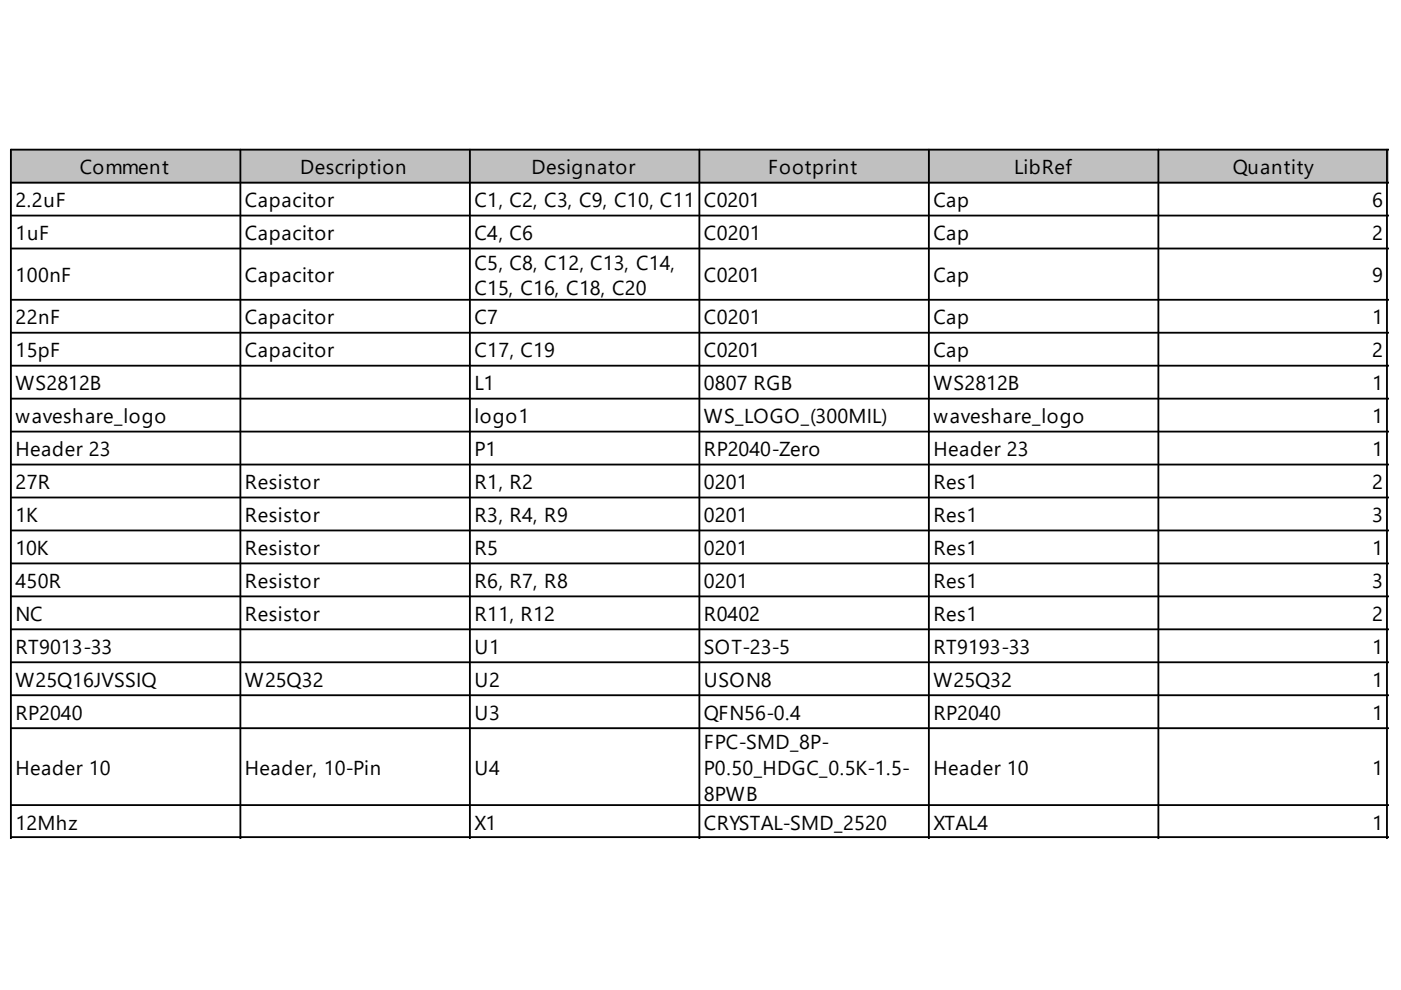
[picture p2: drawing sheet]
<svg xmlns="http://www.w3.org/2000/svg" width="297mm" height="210mm" viewBox="0 0 297 210" stroke-linecap="round" stroke-linejoin="round" font-family="sans-serif">
<defs><g id="words">
<g font-size="4.3">
<text x="16.9" y="37">Comment</text>
<text x="63.6" y="37">Description</text>
<text x="112.7" y="37">Designator</text>
<text x="162.9" y="37">Footprint</text>
<text x="215" y="37">LibRef</text>
<text x="261.4" y="37">Quantity</text>
<text x="3.3" y="44">2.2uF</text>
<text x="51.9" y="44">Capacitor</text>
<text x="100.6" y="44">C1, C2, C3, C9, C10, C11</text>
<text x="149.3" y="44">C0201</text>
<text x="197.9" y="44">Cap</text>
<text x="290.9" y="44">6</text>
<text x="3.3" y="50.9">1uF</text>
<text x="51.9" y="50.9">Capacitor</text>
<text x="100.6" y="50.9">C4, C6</text>
<text x="149.3" y="50.9">C0201</text>
<text x="197.9" y="50.9">Cap</text>
<text x="290.9" y="50.9">2</text>
<text x="3.3" y="59.9">100nF</text>
<text x="51.9" y="59.9">Capacitor</text>
<text x="100.6" y="57.2">C5, C8, C12, C13, C14,</text>
<text x="149.3" y="59.9">C0201</text>
<text x="197.9" y="59.9">Cap</text>
<text x="290.9" y="59.9">9</text>
<text x="100.6" y="62.6">C15, C16, C18, C20</text>
<text x="3.3" y="68.8">22nF</text>
<text x="51.9" y="68.8">Capacitor</text>
<text x="100.6" y="68.8">C7</text>
<text x="149.3" y="68.8">C0201</text>
<text x="197.9" y="68.8">Cap</text>
<text x="290.9" y="68.8">1</text>
<text x="3.3" y="75.8">15pF</text>
<text x="51.9" y="75.8">Capacitor</text>
<text x="100.6" y="75.8">C17, C19</text>
<text x="149.3" y="75.8">C0201</text>
<text x="197.9" y="75.8">Cap</text>
<text x="290.9" y="75.8">2</text>
<text x="3.3" y="82.8">WS2812B</text>
<text x="100.6" y="82.8">L1</text>
<text x="149.3" y="82.8">0807 RGB</text>
<text x="197.9" y="82.8">WS2812B</text>
<text x="290.9" y="82.8">1</text>
<text x="3.3" y="89.8">waveshare_logo</text>
<text x="100.6" y="89.8">logo1</text>
<text x="149.3" y="89.8">WS_LOGO_(300MIL)</text>
<text x="197.9" y="89.8">waveshare_logo</text>
<text x="290.9" y="89.8">1</text>
<text x="3.3" y="96.7">Header 23</text>
<text x="100.6" y="96.7">P1</text>
<text x="149.3" y="96.7">RP2040-Zero</text>
<text x="197.9" y="96.7">Header 23</text>
<text x="290.9" y="96.7">1</text>
<text x="3.3" y="103.7">27R</text>
<text x="51.9" y="103.7">Resistor</text>
<text x="100.6" y="103.7">R1, R2</text>
<text x="149.3" y="103.7">0201</text>
<text x="197.9" y="103.7">Res1</text>
<text x="290.9" y="103.7">2</text>
<text x="3.3" y="110.7">1K</text>
<text x="51.9" y="110.7">Resistor</text>
<text x="100.6" y="110.7">R3, R4, R9</text>
<text x="149.3" y="110.7">0201</text>
<text x="197.9" y="110.7">Res1</text>
<text x="290.9" y="110.7">3</text>
<text x="3.3" y="117.7">10K</text>
<text x="51.9" y="117.7">Resistor</text>
<text x="100.6" y="117.7">R5</text>
<text x="149.3" y="117.7">0201</text>
<text x="197.9" y="117.7">Res1</text>
<text x="290.9" y="117.7">1</text>
<text x="3.3" y="124.7">450R</text>
<text x="51.9" y="124.7">Resistor</text>
<text x="100.6" y="124.7">R6, R7, R8</text>
<text x="149.3" y="124.7">0201</text>
<text x="197.9" y="124.7">Res1</text>
<text x="290.9" y="124.7">3</text>
<text x="3.3" y="131.7">NC</text>
<text x="51.9" y="131.7">Resistor</text>
<text x="100.6" y="131.7">R11, R12</text>
<text x="149.3" y="131.7">R0402</text>
<text x="197.9" y="131.7">Res1</text>
<text x="290.9" y="131.7">2</text>
<text x="3.3" y="138.7">RT9013-33</text>
<text x="100.6" y="138.7">U1</text>
<text x="149.3" y="138.7">SOT-23-5</text>
<text x="197.9" y="138.7">RT9193-33</text>
<text x="290.9" y="138.7">1</text>
<text x="3.3" y="145.7">W25Q16JVSSIQ</text>
<text x="51.9" y="145.7">W25Q32</text>
<text x="100.6" y="145.7">U2</text>
<text x="149.3" y="145.7">USON8</text>
<text x="197.9" y="145.7">W25Q32</text>
<text x="290.9" y="145.7">1</text>
<text x="3.3" y="152.6">RP2040</text>
<text x="100.6" y="152.6">U3</text>
<text x="149.3" y="152.6">QFN56-0.4</text>
<text x="197.9" y="152.6">RP2040</text>
<text x="290.9" y="152.6">1</text>
<text x="149.3" y="158.9">FPC-SMD_8P-</text>
<text x="3.3" y="164.3">Header 10</text>
<text x="51.9" y="164.3">Header, 10-Pin</text>
<text x="100.6" y="164.3">U4</text>
<text x="149.3" y="164.3">P0.50_HDGC_0.5K-1.5-</text>
<text x="197.9" y="164.3">Header 10</text>
<text x="290.9" y="164.3">1</text>
<text x="149.3" y="169.7">8PWB</text>
<text x="3.3" y="175.9">12Mhz</text>
<text x="100.6" y="175.9">X1</text>
<text x="149.3" y="175.9">CRYSTAL-SMD_2520</text>
<text x="197.9" y="175.9">XTAL4</text>
<text x="290.9" y="175.9">1</text>
</g>
</g></defs>
<g fill="#c0c0c0">
<path d="M2.5 31.9h48.7v7h-48.7z" fill-rule="evenodd"/>
<path d="M50.8 31.9h49v7h-49z" fill-rule="evenodd"/>
<path d="M99.4 31.9h49.1v7h-49.1z" fill-rule="evenodd"/>
<path d="M148.1 31.9h49v7h-49z" fill-rule="evenodd"/>
<path d="M196.7 31.9h49.1v7h-49.1z" fill-rule="evenodd"/>
<path d="M245.4 31.9h49.1v7h-49.1z" fill-rule="evenodd"/>
</g>
<g fill="none" stroke="#000" stroke-width=".39">
<path d="M2.3 38.7h292.2M51 31.7v146.2M99.6 31.7v146.2M148.3 31.7v146.2M196.9 31.7v146.2M245.6 31.7v146.2M294.1 31.7v146.2M294.5 31.7h-292.2v146.2M2.3 45.7h292.2M2.3 52.7h292.2M2.3 63.6h292.2M2.3 70.5h292.2"/>
<path d="M2.3 77.5h292.2M2.3 84.5h292.2M2.3 91.5h292.2M2.3 98.5h292.2M2.3 105.5h292.2M2.3 112.5h292.2M2.3 119.5h292.2M2.3 126.4h292.2M2.3 133.4h292.2M2.3 140.4h292.2M2.3 147.4h292.2M2.3 154.4h292.2"/>
<path d="M2.3 170.7h292.2M2.3 177.5h292.2"/>
</g>
<use href="#words"/>
</svg>
